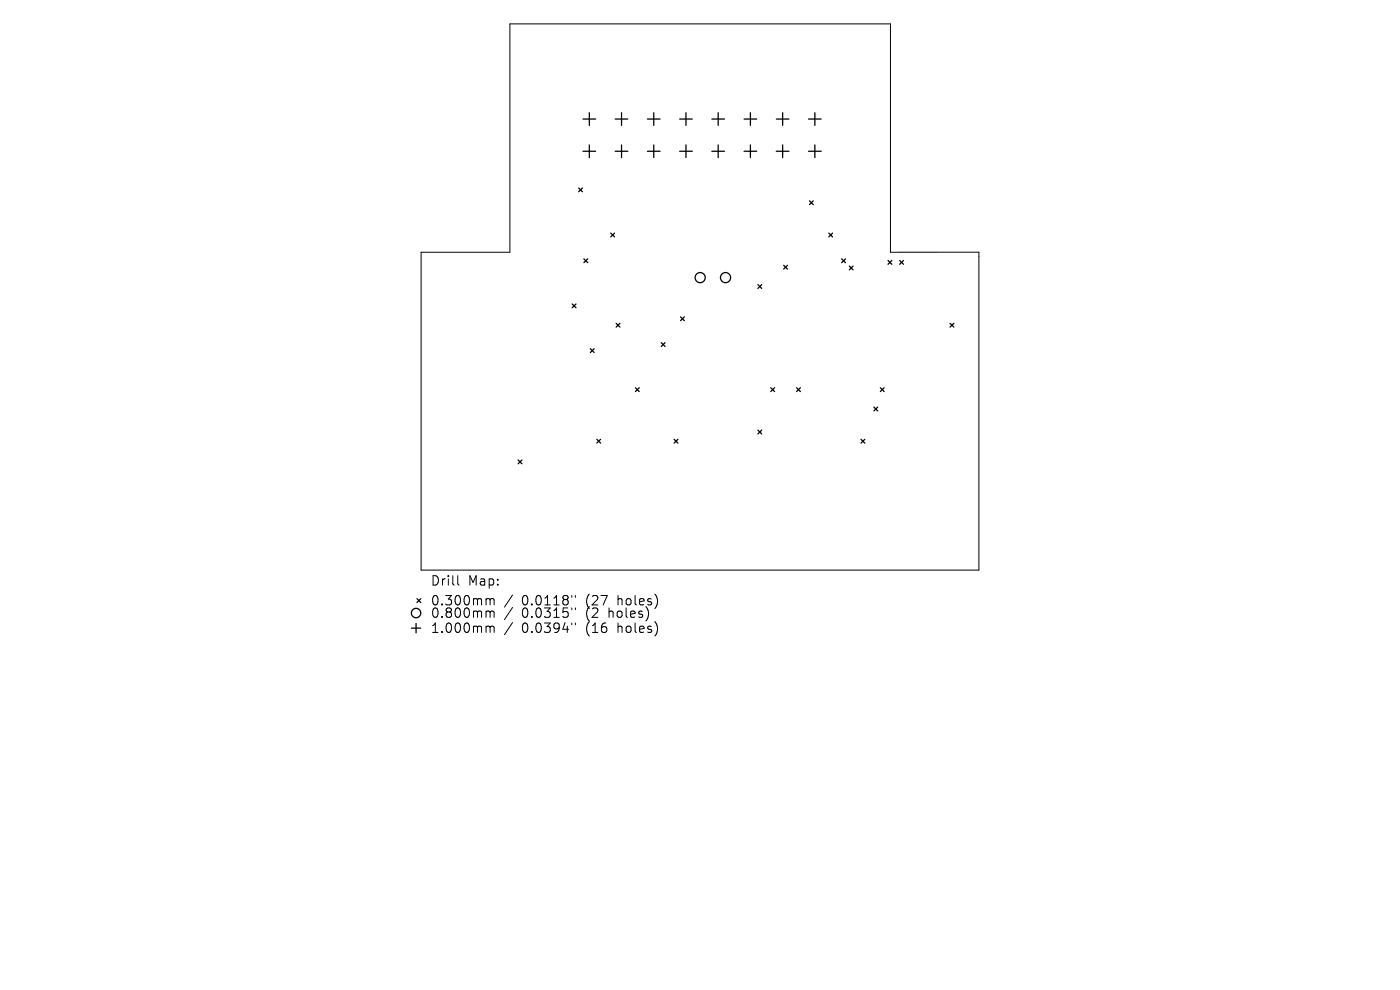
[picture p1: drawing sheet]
<svg xmlns="http://www.w3.org/2000/svg" width="297mm" height="210mm" viewBox="0 0 297 210" stroke-linecap="round" stroke-linejoin="round" font-family="sans-serif">
<defs><g id="words">
<g font-size="2.8">
<text x="91.3" y="124.5">Drill</text>
<text x="99.3" y="124.5">Map:</text>
<text x="91.3" y="128.7">0.300mm</text>
<text x="91.3" y="131.3">0.800mm</text>
<text x="110.7" y="128.7">0.0118&quot;</text>
<text x="110.7" y="131.3">0.0315&quot;</text>
<text x="124.4" y="128.7">(27</text>
<text x="124.4" y="131.3">(2</text>
<text x="129.4" y="131.3">holes)</text>
<text x="131.3" y="128.7">holes)</text>
<text x="91.3" y="134.5">1.000mm</text>
<text x="110.7" y="134.5">0.0394&quot;</text>
<text x="124.4" y="134.5">(16</text>
<text x="131.3" y="134.5">holes)</text>
</g>
</g></defs>
<g fill="none" stroke="#000" stroke-width=".21">
<path d="M108.2 5.1h80.7v48.4h18.8v67.4h-118.4v-67.4h18.9zM97.1 122.1v1.7l.3 .3M103.4 127h.3l.3 .3M103.4 129.6h.3l.3 .3M103.4 132.8h.3l.3 .3M104 127.3l.3-.3 .4 .1 .1 1.2M104 127.3v1M104 129.9v1.1M104 133.1v1.1M104 129.9l.3-.3 .4 .1 .1 1.3M104 133.1l.3-.3 .4 .1 .1 1.3M108.7 126.2l-1.7 2.6"/>
<path d="M108.7 128.9l-1.7 2.5M108.7 132.1l-1.7 2.5M121.3 126.3v.4M121.3 129v.3M121.3 132.2v.3M122.1 126.3v.4M122.1 129v.3M122.1 132.2v.3"/>
</g>
<g fill="none" stroke="#000" stroke-width=".27">
<path d="M122.8 39.9l.8 .8M123.6 39.9l-.8 .8M123.7 25.3h2.7M123.7 32.1h2.7M125 23.9v2.7M125 30.7v2.7M130.5 25.3h2.7M130.5 32.1h2.7M131.9 23.9v2.7M131.9 30.7v2.7M137.3 25.3h2.7M137.3 32.1h2.7"/>
<path d="M138.7 23.9v2.7M138.7 30.7v2.7M144.2 25.3h2.7M144.2 32.1h2.7M145.5 23.9v2.7M145.5 30.7v2.7M151 25.3h2.7M151 32.1h2.7M152.4 23.9v2.7M152.4 30.7v2.7M157.9 25.3h2.6M157.9 32.1h2.6"/>
<path d="M159.2 23.9v2.7M159.2 30.7v2.7M164.7 25.3h2.7M164.7 32.1h2.7M166 23.9v2.7M166 30.7v2.7M171.5 25.3h2.7M171.5 32.1h2.7M172.9 23.9v2.7M172.9 30.7v2.7M123.9 54.9l.8 .8M124.7 54.9l-.8 .8"/>
<path d="M129.6 49.4l.8 .9M130.4 49.4l-.8 .9M166.3 56.3l.8 .8M167.1 56.3l-.8 .8M171.7 42.6l.8 .8M172.5 42.6l-.8 .8M175.8 49.4l.8 .9M176.6 49.4l-.8 .9M178.6 54.9l.8 .8M179.4 54.9l-.8 .8M180.2 56.4l.8 .8M181 56.4l-.8 .8"/>
<path d="M188.4 55.3l.8 .8M189.2 55.3l-.8 .8M190.9 55.3l.8 .8M191.7 55.3l-.8 .8M121.4 64.5l.8 .8M122.2 64.5l-.8 .8M125.2 74l.8 .8M126 74l-.8 .8M130.7 68.6l.8 .8M131.5 68.6l-.8 .8M140.3 72.7l.8 .8M141.1 72.7l-.8 .8"/>
<path d="M144.4 67.2l.8 .8M145.2 67.2l-.8 .8M160.8 60.4l.8 .8M161.6 60.4l-.8 .8M201.5 68.6l.9 .8M202.4 68.6l-.9 .8M109.9 97.6l.8 .8M110.7 97.6l-.8 .8M126.6 93.2l.8 .8M127.4 93.2l-.8 .8M134.8 82.3l.8 .8M135.6 82.3l-.8 .8"/>
<path d="M143 93.2l.8 .8M143.8 93.2l-.8 .8M160.8 91.2l.8 .9M161.6 91.2l-.8 .9M163.5 82.3l.8 .8M164.3 82.3l-.8 .8M169 82.3l.8 .8M169.8 82.3l-.8 .8M182.7 93.2l.8 .8M183.5 93.2l-.8 .8M185.4 86.4l.8 .8M186.2 86.4l-.8 .8"/>
<path d="M186.8 82.3l.8 .8M187.6 82.3l-.8 .8M87.3 133.2h2M88.3 132.2v2M88.5 127l.8 .8M89.3 127l-.8 .8"/>
<circle cx="148.5" cy="58.9" r="1.08"/>
<circle cx="153.9" cy="58.9" r="1.08"/>
<circle cx="88.3" cy="130" r="1"/>
</g>
<use href="#words"/>
</svg>
